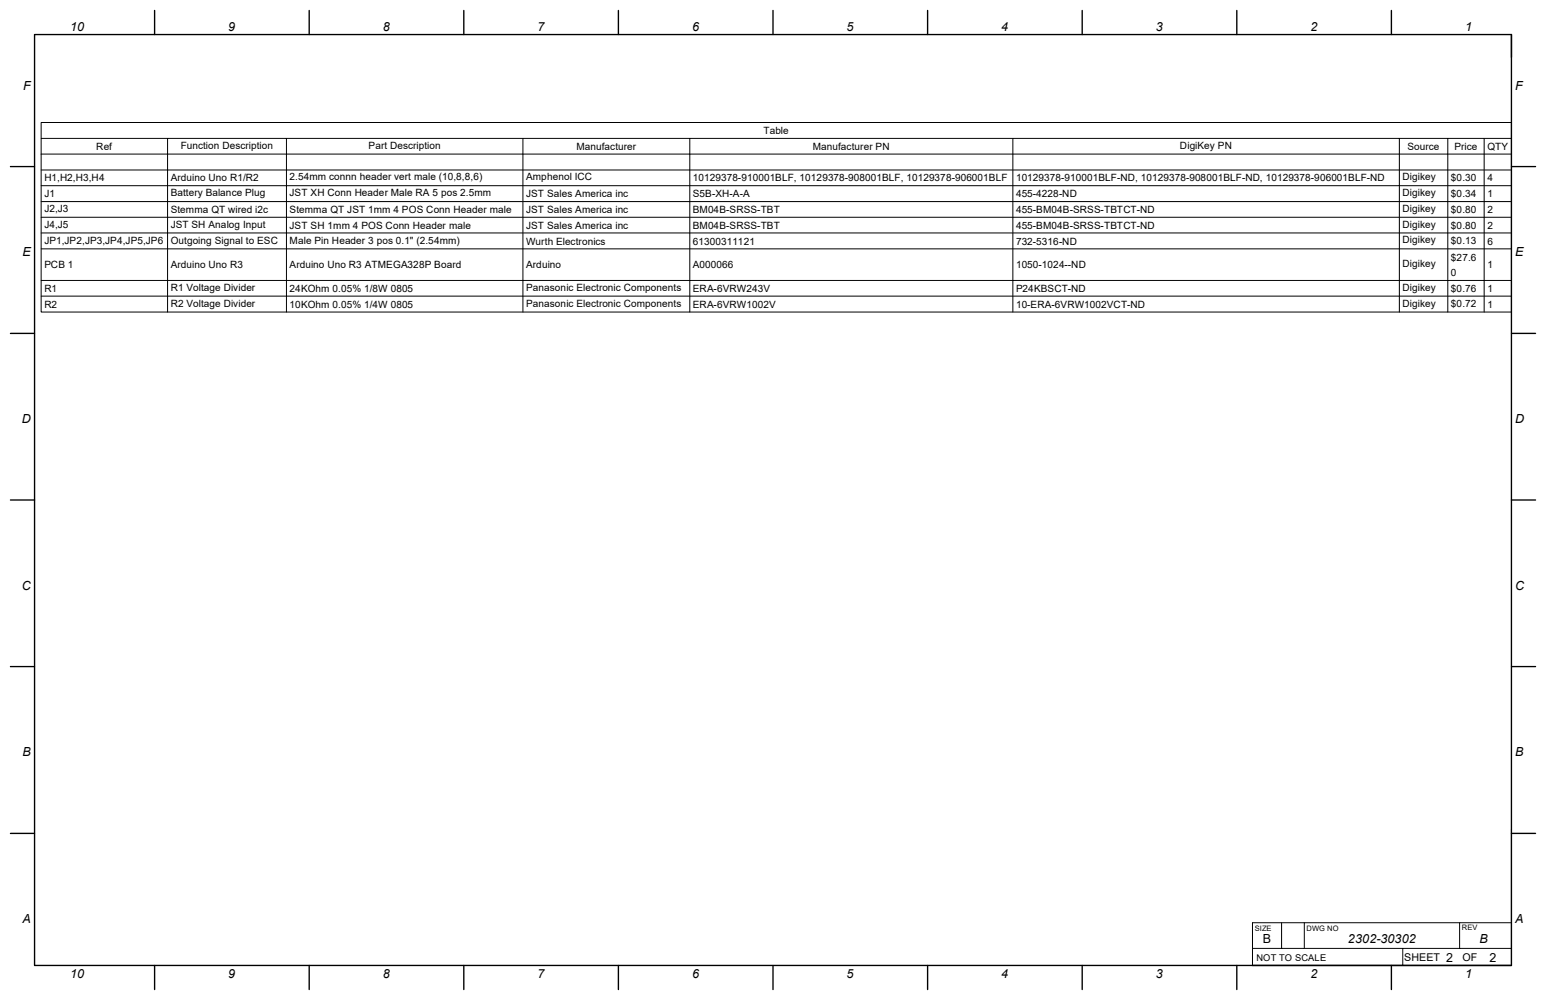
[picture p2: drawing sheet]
<svg xmlns="http://www.w3.org/2000/svg" width="432mm" height="279mm" viewBox="0 0 432 279" stroke-linecap="round" stroke-linejoin="round" font-family="sans-serif">
<defs><g id="words">
<g font-size="3.5">
<text x="19.6" y="8.6">10</text>
<text x="63.8" y="8.6">9</text>
<text x="106.9" y="8.6">8</text>
<text x="150.1" y="8.6">7</text>
<text x="193.3" y="8.6">6</text>
<text x="236.5" y="8.6">5</text>
<text x="279.7" y="8.6">4</text>
<text x="322.8" y="8.6">3</text>
<text x="366" y="8.6">2</text>
<text x="409.2" y="8.6">1</text>
<text x="6.5" y="25.1">F</text>
<text x="423.2" y="25.1">F</text>
<text x="6.3" y="71.6">E</text>
<text x="423.2" y="71.6">E</text>
<text x="6.1" y="118.2">D</text>
<text x="423.2" y="118.2">D</text>
<text x="6.1" y="164.8">C</text>
<text x="423.2" y="164.8">C</text>
<text x="6.3" y="211.3">B</text>
<text x="423.2" y="211.3">B</text>
<text x="6.3" y="257.9">A</text>
<text x="423.2" y="257.9">A</text>
<text x="352.7" y="263.6">B</text>
<text x="376.5" y="263.5">2302-30302</text>
<text x="413.3" y="263.6">B</text>
<text x="403.9" y="268.7">2</text>
<text x="416.1" y="268.7">2</text>
<text x="19.6" y="273.3">10</text>
<text x="63.8" y="273.3">9</text>
<text x="106.9" y="273.3">8</text>
<text x="150.1" y="273.2">7</text>
<text x="193.3" y="273.3">6</text>
<text x="236.5" y="273.2">5</text>
<text x="279.7" y="273.3">4</text>
<text x="322.8" y="273.3">3</text>
<text x="366" y="273.3">2</text>
<text x="409.2" y="273.3">1</text>
</g>
<g font-size="3">
<text x="392.2" y="268.5">SHEET</text>
<text x="408.4" y="268.5">OF</text>
</g>
<g font-size="2.8">
<text x="26.9" y="41.8">Ref</text>
<text x="50.5" y="41.6">Function Description</text>
<text x="102.9" y="41.6">Part Description</text>
<text x="161" y="41.8">Manufacturer</text>
<text x="213.2" y="37.5">Table</text>
<text x="227" y="41.8">Manufacturer PN</text>
<text x="329.6" y="41.6">DigiKey PN</text>
<text x="393.1" y="41.8">Source</text>
<text x="406.2" y="41.8">Price</text>
<text x="415.4" y="41.8">QTY</text>
<text x="12.4" y="50.5">H1,H2,H3,H4</text>
<text x="47.7" y="50.7">Arduino Uno R1/R2</text>
<text x="80.9" y="50.4">2.54mm connn header vert male (10,8,8,6)</text>
<text x="146.9" y="50.4">Amphenol ICC</text>
<text x="193.5" y="50.5">10129378-910001BLF, 10129378-908001BLF, 10129378-906001BLF</text>
<text x="283.8" y="50.5">10129378-910001BLF-ND, 10129378-908001BLF-ND, 10129378-906001BLF-ND</text>
<text x="391.7" y="50.4">Digikey</text>
<text x="405.3" y="50.7">$0.30</text>
<text x="415.4" y="50.7">4</text>
<text x="12.4" y="55.1">J1</text>
<text x="12.4" y="59.3">J2,J3</text>
<text x="47.7" y="54.8">Battery Balance Plug</text>
<text x="47.7" y="59.4">Stemma QT wired i2c</text>
<text x="80.9" y="54.9">JST XH Conn Header Male RA 5 pos 2.5mm</text>
<text x="80.9" y="59.4">Stemma QT JST 1mm 4 POS Conn Header male</text>
<text x="146.9" y="55.1">JST Sales America inc</text>
<text x="146.9" y="59.5">JST Sales America inc</text>
<text x="193.5" y="55.1">S5B-XH-A-A</text>
<text x="193.5" y="59.5">BM04B-SRSS-TBT</text>
<text x="283.8" y="55.1">455-4228-ND</text>
<text x="283.8" y="59.5">455-BM04B-SRSS-TBTCT-ND</text>
<text x="391.7" y="54.8">Digikey</text>
<text x="391.7" y="59.2">Digikey</text>
<text x="405.3" y="55.1">$0.34</text>
<text x="405.3" y="59.4">$0.80</text>
<text x="415.4" y="55.1">1</text>
<text x="415.4" y="59.5">2</text>
<text x="12.4" y="63.7">J4,J5</text>
<text x="47.7" y="63.6">JST SH Analog Input</text>
<text x="80.9" y="63.9">JST SH 1mm 4 POS Conn Header male</text>
<text x="146.9" y="63.9">JST Sales America inc</text>
<text x="193.5" y="63.9">BM04B-SRSS-TBT</text>
<text x="283.8" y="63.9">455-BM04B-SRSS-TBTCT-ND</text>
<text x="391.7" y="63.6">Digikey</text>
<text x="405.3" y="63.9">$0.80</text>
<text x="415.4" y="63.9">2</text>
<text x="12.4" y="68.1">JP1,JP2,JP3,JP4,JP5,JP6</text>
<text x="47.7" y="68.1">Outgoing Signal to ESC</text>
<text x="80.9" y="68.1">Male Pin Header 3 pos 0.1&quot; (2.54mm)</text>
<text x="146.9" y="68.3">Wurth Electronics</text>
<text x="193.5" y="68.3">61300311121</text>
<text x="283.8" y="68.3">732-5316-ND</text>
<text x="391.7" y="68">Digikey</text>
<text x="405.3" y="68.3">$0.13</text>
<text x="415.4" y="68.3">6</text>
<text x="12.4" y="74.9">PCB 1</text>
<text x="47.7" y="74.9">Arduino Uno R3</text>
<text x="80.9" y="74.9">Arduino Uno R3 ATMEGA328P Board</text>
<text x="146.9" y="74.9">Arduino</text>
<text x="193.5" y="74.9">A000066</text>
<text x="283.8" y="74.9">1050-1024--ND</text>
<text x="391.7" y="74.7">Digikey</text>
<text x="405.3" y="72.8">$27.6</text>
<text x="405.3" y="77.2">0</text>
<text x="415.4" y="74.9">1</text>
<text x="12.4" y="81.6">R1</text>
<text x="47.7" y="81.3">R1 Voltage Divider</text>
<text x="80.9" y="81.5">24KOhm 0.05% 1/8W 0805</text>
<text x="146.9" y="81.3">Panasonic Electronic Components</text>
<text x="193.5" y="81.5">ERA-6VRW243V</text>
<text x="283.8" y="81.5">P24KBSCT-ND</text>
<text x="391.7" y="81.3">Digikey</text>
<text x="405.3" y="81.5">$0.76</text>
<text x="415.4" y="81.6">1</text>
<text x="12.4" y="86">R2</text>
<text x="47.7" y="85.7">R2 Voltage Divider</text>
<text x="80.9" y="86">10KOhm 0.05% 1/4W 0805</text>
<text x="146.9" y="85.7">Panasonic Electronic Components</text>
<text x="193.5" y="86">ERA-6VRW1002V</text>
<text x="283.8" y="86">10-ERA-6VRW1002VCT-ND</text>
<text x="391.7" y="85.7">Digikey</text>
<text x="405.3" y="85.9">$0.72</text>
<text x="415.4" y="86">1</text>
</g>
<text font-size="2.6" x="350.9" y="268.4">NOT TO SCALE</text>
<g font-size="2.1">
<text x="350.5" y="260">SIZE</text>
<text x="364.9" y="260">DWG NO</text>
<text x="408.3" y="260">REV</text>
</g>
</g></defs>
<!-- layer: Sketch Geometry(ANSI-PIG) -->
<g fill="none" stroke="#000" stroke-width=".38">
<path d="M9.7 9.7h412.4v260h-412.4zM43.2 2.9v6.8M86.4 2.9v6.8M129.5 2.9v6.8M172.7 2.9v6.8M215.9 2.9v6.8M259.1 2.9v6.8M302.3 2.9v6.8M345.4 2.9v6.8M388.6 2.9v6.8M2.9 46.5h6.8M422.1 46.5h6.8"/>
<path d="M2.9 93.2h6.8M422.1 93.2h6.8M2.9 139.7h6.8M422.1 139.7h6.8M2.9 186.2h6.8M422.1 186.2h6.8M2.9 232.9h6.8M422.1 232.9h6.8M43.2 269.7v6.8M86.4 269.7v6.8M129.5 269.7v6.8M172.7 269.7v6.8"/>
<path d="M215.9 269.7v6.8M259.1 269.7v6.8M302.3 269.7v6.8M345.4 269.7v6.8M349.8 269.7h72.3M388.6 269.7v6.8"/>
</g>
<!-- layer: Dimensions(ANSI-PIG) -->
<path d="M422.1 231.6v38.1M357.9 257.8v7.2M364.3 257.8v7.2M407.7 257.8v7.2M422.1 257.8h-72.3v11.9M349.8 265h72.3M391.8 265v4.7" fill="none" stroke="#000" stroke-width=".28"/>
<!-- layer: Symbols(ANSI-PIG) -->
<g fill="none" stroke="#000" stroke-width=".28">
<path d="M11.5 38.7v-4.5h410.6v4.5M46.8 38.7v48.5M80 38.7v48.5M146 38.7v48.5M192.7 38.7v48.5M282.9 38.7v48.5M390.8 38.7v48.5M404.4 38.7v48.5M414.5 38.7v48.5M422.1 38.7h-410.6v4.4M422.1 38.7v48.5h-410.6v-44.1M11.5 43.1h410.6"/>
<path d="M11.5 47.5h410.6M11.5 51.9h410.6M11.5 56.3h410.6M11.5 60.7h410.6M11.5 65.1h410.6M11.5 69.5h410.6M11.5 78.4h410.6M11.5 82.7h410.6"/>
</g>
<use href="#words"/>
</svg>
